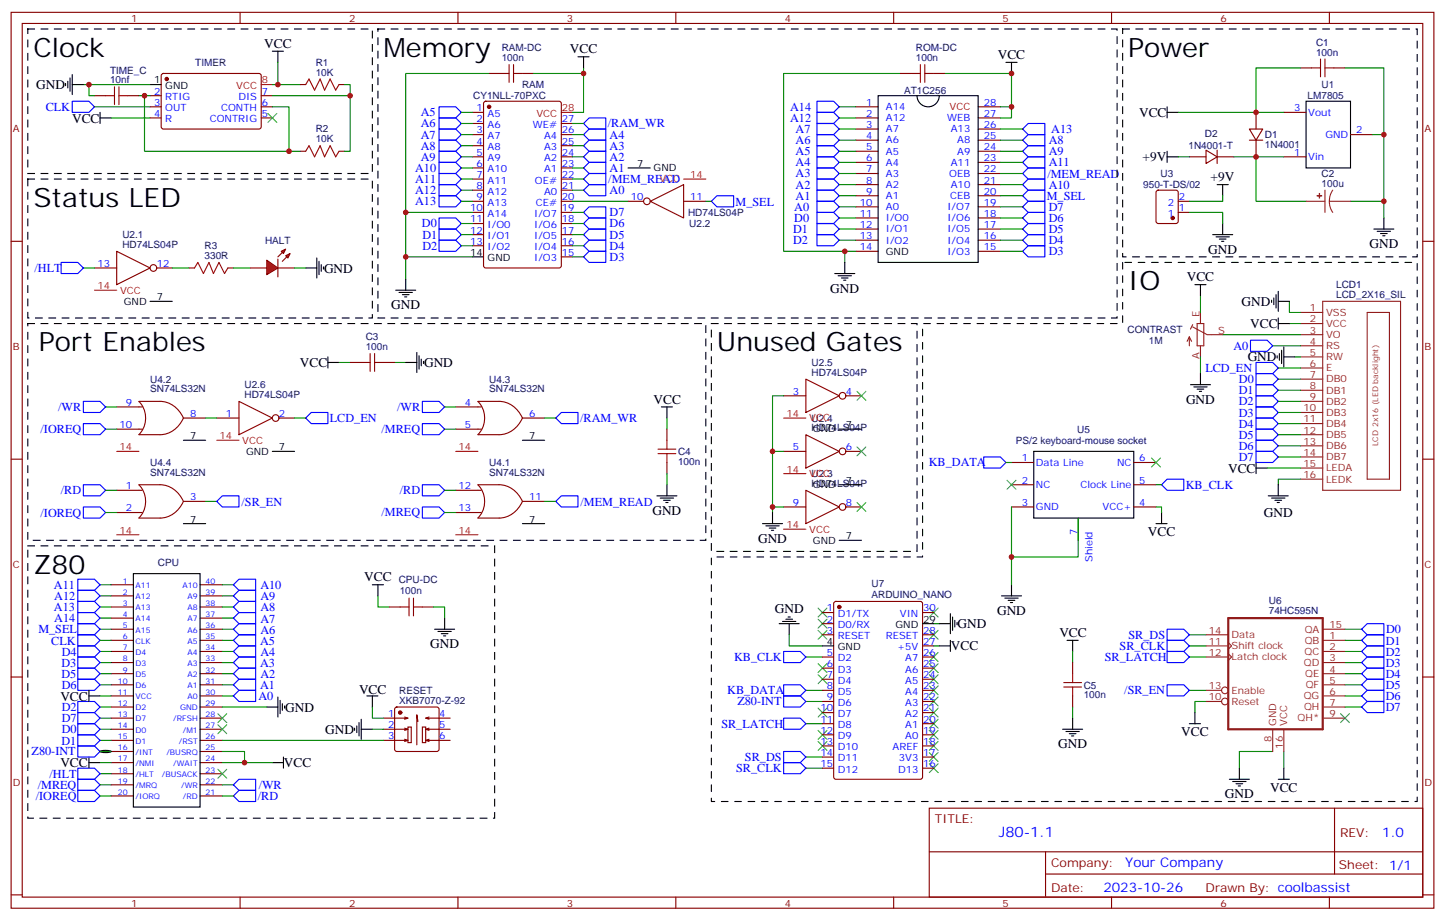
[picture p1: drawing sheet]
<svg xmlns="http://www.w3.org/2000/svg" width="459mm" height="292mm" viewBox="0 0 459 292" stroke-linecap="round" stroke-linejoin="round" font-family="sans-serif">
<defs><g id="words">
<g font-size="8.5">
<text x="10.6" y="18">Clock</text>
<text x="121.7" y="18">Memory</text>
<text x="358.1" y="18">Power</text>
<text x="10.6" y="65.7">Status LED</text>
<text x="358.1" y="92.1">IO</text>
<text x="12.3" y="111.5">Port Enables</text>
<text x="227.5" y="111.5">Unused Gates</text>
<text x="10.6" y="182.1">Z80</text>
</g>
<text font-size="4.6" fill="#00f" x="317" y="265.5">J80-1.1</text>
<g font-size="4.2">
<text x="83.8" y="15.2">VCC</text>
<text x="180.9" y="17">VCC</text>
<text x="316.7" y="18.7">VCC</text>
<text x="11.5" y="28.3">GND</text>
<text x="22.9" y="38.9">VCC</text>
<text x="361.5" y="37.1">VCC</text>
<text x="362.6" y="51.2">+9V</text>
<text x="384.2" y="57.5">+9V</text>
<text x="383.5" y="80.5">GND</text>
<text x="434.6" y="78.8">GND</text>
<text x="102.8" y="86.5">GND</text>
<text x="376.6" y="89.3">VCC</text>
<text x="263.5" y="92.9">GND</text>
<text x="124.2" y="98.2">GND</text>
<text x="394.1" y="97.1">GND</text>
<text x="396.8" y="104.2">VCC</text>
<text x="95.2" y="116.5">VCC</text>
<text x="134.6" y="116.5">GND</text>
<text x="396" y="114.7">GND</text>
<text x="207.5" y="128.1">VCC</text>
<text x="376.4" y="128.2">GND</text>
<text x="389.8" y="150">VCC</text>
<text x="207.1" y="163.3">GND</text>
<text x="401.1" y="164.1">GND</text>
<text x="240.6" y="172.3">GND</text>
<text x="364.3" y="170.1">VCC</text>
<text x="115.6" y="184.5">VCC</text>
<text x="245.9" y="194.7">GND</text>
<text x="316.4" y="195.2">GND</text>
<text x="303.9" y="199.4">GND</text>
<text x="336.2" y="202.2">VCC</text>
<text x="136.5" y="205.8">GND</text>
<text x="301.8" y="206.4">VCC</text>
<text x="113.9" y="220.2">VCC</text>
<text x="19.2" y="222.4">VCC</text>
<text x="90.5" y="225.9">GND</text>
<text x="103.2" y="232.9">GND</text>
<text x="374.9" y="233.6">VCC</text>
<text x="335.8" y="237.4">GND</text>
<text x="19.2" y="243.5">VCC</text>
<text x="90.1" y="243.5">VCC</text>
<text x="403.1" y="251.3">VCC</text>
<text x="388.8" y="253.4">GND</text>
</g>
<g font-size="4.2" fill="#00f">
<text x="438.7" y="265.8">1.0</text>
<text x="357.1" y="275.3">Your Company</text>
<text x="350.2" y="283.1">2023-10-26</text>
</g>
<g font-size="3.9" fill="#00f">
<text x="14.5" y="35.2">CLK</text>
<text x="250.8" y="35.2">A14</text>
<text x="133.5" y="36.9">A5</text>
<text x="133.5" y="40.4">A6</text>
<text x="192.9" y="40.5">/RAM_WR</text>
<text x="250.8" y="38.7">A12</text>
<text x="133.5" y="44">A7</text>
<text x="133.5" y="47.5">A8</text>
<text x="193.5" y="47.5">A3</text>
<text x="193.5" y="44">A4</text>
<text x="252.5" y="45.7">A6</text>
<text x="252.5" y="42.2">A7</text>
<text x="332.8" y="45.7">A8</text>
<text x="333.7" y="42.2">A13</text>
<text x="133.5" y="51">A9</text>
<text x="193.5" y="51">A2</text>
<text x="252.5" y="52.8">A4</text>
<text x="252.5" y="49.3">A5</text>
<text x="332.8" y="49.3">A9</text>
<text x="332.8" y="52.8">A11</text>
<text x="131.8" y="54.6">A10</text>
<text x="131.8" y="58.1">A11</text>
<text x="193.1" y="58.2">/MEM_READ</text>
<text x="193.5" y="54.6">A1</text>
<text x="252.5" y="59.8">A2</text>
<text x="252.5" y="56.3">A3</text>
<text x="332.4" y="56.4">/MEM_READ</text>
<text x="332.8" y="59.8">A10</text>
<text x="131.8" y="61.6">A12</text>
<text x="131.8" y="65.1">A13</text>
<text x="193.5" y="61.6">A0</text>
<text x="233.4" y="65.3">M_SEL</text>
<text x="252.5" y="63.4">A1</text>
<text x="332.2" y="63.5">M_SEL</text>
<text x="193.5" y="68.7">D7</text>
<text x="252.1" y="70.4">D0</text>
<text x="252.1" y="66.9">A0</text>
<text x="332.8" y="70.4">D6</text>
<text x="332.8" y="66.9">D7</text>
<text x="133.9" y="72.2">D0</text>
<text x="134.1" y="75.7">D1</text>
<text x="193.5" y="75.7">D5</text>
<text x="193.5" y="72.2">D6</text>
<text x="251.7" y="74">D1</text>
<text x="251.7" y="77.5">D2</text>
<text x="332.8" y="77.5">D4</text>
<text x="332.8" y="74">D5</text>
<text x="134.1" y="79.3">D2</text>
<text x="193.5" y="82.8">D3</text>
<text x="193.5" y="79.3">D4</text>
<text x="332.8" y="81">D3</text>
<text x="10.9" y="86.3">/HLT</text>
<text x="391.4" y="111">A0</text>
<text x="382.6" y="118.1">LCD_EN</text>
<text x="393.1" y="125.2">D1</text>
<text x="393.2" y="121.6">D0</text>
<text x="18.5" y="130.4">/WR</text>
<text x="126.1" y="130.4">/WR</text>
<text x="393.1" y="128.7">D2</text>
<text x="12.9" y="137.5">/IOREQ</text>
<text x="104.7" y="134">LCD_EN</text>
<text x="121.1" y="137.5">/MREQ</text>
<text x="184.1" y="133.9">/RAM_WR</text>
<text x="393.1" y="132.2">D3</text>
<text x="393.1" y="135.8">D4</text>
<text x="393.1" y="139.3">D5</text>
<text x="393.1" y="142.8">D6</text>
<text x="294.8" y="148">KB_DATA</text>
<text x="393.1" y="146.3">D7</text>
<text x="376.3" y="155.1">KB_CLK</text>
<text x="19.3" y="156.9">/RD</text>
<text x="76.6" y="160.5">/SR_EN</text>
<text x="126.9" y="156.9">/RD</text>
<text x="184.2" y="160.5">/MEM_READ</text>
<text x="12.9" y="163.9">/IOREQ</text>
<text x="121.1" y="163.9">/MREQ</text>
<text x="17.1" y="186.9">A11</text>
<text x="17.2" y="190.4">A12</text>
<text x="82.6" y="190.5">A9</text>
<text x="82.6" y="187">A10</text>
<text x="17.1" y="193.9">A13</text>
<text x="17.2" y="197.5">A14</text>
<text x="82.6" y="197.6">A7</text>
<text x="82.6" y="194.1">A8</text>
<text x="12.2" y="201.1">M_SEL</text>
<text x="82.6" y="201.1">A6</text>
<text x="358.1" y="202.7">SR_DS</text>
<text x="439.9" y="201">D0</text>
<text x="16.3" y="204.6">CLK</text>
<text x="19.6" y="208.1">D4</text>
<text x="82.5" y="204.7">A5</text>
<text x="82.6" y="208.2">A4</text>
<text x="233" y="209.8">KB_CLK</text>
<text x="350.7" y="209.8">SR_LATCH</text>
<text x="355.4" y="206.2">SR_CLK</text>
<text x="439.8" y="208.1">D2</text>
<text x="439.8" y="204.6">D1</text>
<text x="19.5" y="215.2">D5</text>
<text x="19.5" y="211.6">D3</text>
<text x="82.5" y="211.7">A3</text>
<text x="82.6" y="215.2">A2</text>
<text x="439.8" y="215.2">D4</text>
<text x="439.8" y="211.7">D3</text>
<text x="19.6" y="218.7">D6</text>
<text x="82.5" y="218.8">A1</text>
<text x="230.8" y="220.4">KB_DATA</text>
<text x="356.8" y="220.4">/SR_EN</text>
<text x="439.8" y="218.7">D5</text>
<text x="19.6" y="225.7">D2</text>
<text x="82" y="222.2">A0</text>
<text x="234" y="223.9">Z80-INT</text>
<text x="439.8" y="225.8">D7</text>
<text x="439.8" y="222.3">D6</text>
<text x="19.6" y="232.8">D0</text>
<text x="19.6" y="229.3">D7</text>
<text x="228.9" y="230.9">SR_LATCH</text>
<text x="10" y="239.8">Z80-INT</text>
<text x="19.5" y="236.3">D1</text>
<text x="233.6" y="245.1">SR_CLK</text>
<text x="236.4" y="241.5">SR_DS</text>
<text x="12" y="250.4">/MREQ</text>
<text x="15.7" y="246.9">/HLT</text>
<text x="82.1" y="250.5">/WR</text>
<text x="11.3" y="254">/IOREQ</text>
<text x="81.8" y="254">/RD</text>
</g>
<g font-size="3.9" fill="#800">
<text x="296.7" y="261.1">TITLE:</text>
<text x="425.3" y="265.8">REV:</text>
<text x="333.6" y="275.3">Company:</text>
<text x="425" y="275.9">Sheet: 1/1</text>
<text x="333.6" y="283">Date:</text>
<text x="382.6" y="283.1">Drawn By: coolbassist</text>
</g>
<g font-size="3.2" fill="#800">
<text x="41.6" y="6.9">1</text>
<text x="110.8" y="6.9">2</text>
<text x="179.9" y="6.9">3</text>
<text x="249.1" y="6.9">4</text>
<text x="318.2" y="6.9">5</text>
<text x="387.3" y="6.9">6</text>
<text x="4.1" y="42">A</text>
<text x="452.1" y="42">A</text>
<text x="4.1" y="111.2">B</text>
<text x="452.1" y="111.2">B</text>
<text x="4.1" y="180.3">C</text>
<text x="452.1" y="180.3">C</text>
<text x="4.1" y="249.4">D</text>
<text x="452.1" y="249.4">D</text>
<text x="41.6" y="287.7">1</text>
<text x="110.8" y="287.7">2</text>
<text x="179.9" y="287.7">3</text>
<text x="249.1" y="287.7">4</text>
<text x="318.2" y="287.7">5</text>
<text x="387.3" y="287.7">6</text>
</g>
<g font-size="3.2" fill="#000080">
<text x="159.2" y="16.2">RAM-DC</text>
<text x="290.7" y="16.2">ROM-DC</text>
<text x="417.7" y="17.7">100n</text>
<text x="417.7" y="14.5">C1</text>
<text x="34.9" y="23.4">TIME_C</text>
<text x="62" y="21">TIMER</text>
<text x="100.2" y="20.9">R1</text>
<text x="159.2" y="19.4">100n</text>
<text x="290.7" y="19.4">100n</text>
<text x="34.9" y="26.5">10nf</text>
<text x="100.2" y="24">10K</text>
<text x="165.7" y="28">RAM</text>
<text x="286.9" y="29.8">AT1C256</text>
<text x="419.5" y="27.9">U1</text>
<text x="150.2" y="31.5">CY1NLL-70PXC</text>
<text x="415" y="31.5">LM7805</text>
<text x="100.2" y="45.2">10K</text>
<text x="100.2" y="42">R2</text>
<text x="377.2" y="47.4">1N4001-T</text>
<text x="382.4" y="43.5">D2</text>
<text x="401.5" y="47.1">1N4001</text>
<text x="401.5" y="43.9">D1</text>
<text x="362.8" y="59.7">950-T-DS/02</text>
<text x="368.3" y="56.2">U3</text>
<text x="419.5" y="59.3">100u</text>
<text x="419.5" y="56.1">C2</text>
<text x="218.4" y="68.6">HD74LS04P</text>
<text x="38.9" y="75.6">U2.1</text>
<text x="84.1" y="77.4">HALT</text>
<text x="218.8" y="72.1">U2.2</text>
<text x="38.9" y="78.7">HD74LS04P</text>
<text x="64.9" y="82.2">330R</text>
<text x="64.9" y="79.1">R3</text>
<text x="424.1" y="94.5">LCD_2X16_SIL</text>
<text x="424.1" y="91.5">LCD1</text>
<text x="116.1" y="108">C3</text>
<text x="357.8" y="105.6">CONTRAST</text>
<text x="116.1" y="111.2">100n</text>
<text x="364.6" y="109.1">1M</text>
<text x="257.6" y="119.3">HD74LS04P</text>
<text x="257.6" y="116.2">U2.5</text>
<text x="47.7" y="124.5">SN74LS32N</text>
<text x="47.7" y="121.4">U4.2</text>
<text x="77.6" y="123.3">U2.6</text>
<text x="155.3" y="124.5">SN74LS32N</text>
<text x="155.3" y="121.4">U4.3</text>
<text x="77.6" y="126.3">HD74LS04P</text>
<text x="257.6" y="136.9">HD74LS04P</text>
<text x="257.6" y="133.8">U2.4</text>
<text x="341.9" y="137.3">U5</text>
<text x="322.4" y="140.9">PS/2 keyboard-mouse socket</text>
<text x="47.7" y="147.9">U4.4</text>
<text x="155.3" y="147.9">U4.1</text>
<text x="215.2" y="147.6">100n</text>
<text x="215.2" y="144.5">C4</text>
<text x="47.7" y="151">SN74LS32N</text>
<text x="155.3" y="151">SN74LS32N</text>
<text x="257.6" y="154.6">HD74LS04P</text>
<text x="257.6" y="151.5">U2.3</text>
<text x="50.1" y="179.7">CPU</text>
<text x="126.5" y="185">CPU-DC</text>
<text x="126.9" y="188.5">100n</text>
<text x="276.6" y="189.7">ARDUINO_NANO</text>
<text x="276.6" y="186.4">U7</text>
<text x="402.7" y="191.9">U6</text>
<text x="402.7" y="195">74HC595N</text>
<text x="126.7" y="220.1">RESET</text>
<text x="344" y="221.7">100n</text>
<text x="344" y="218.6">C5</text>
<text x="126.7" y="223.3">XKB7070-Z-92</text>
</g>
<g font-size="3.2">
<text x="49" y="26.5">1</text>
<text x="52.5" y="28.3">GND</text>
<text x="202.2" y="53">7</text>
<text x="207.4" y="54.4">GND</text>
<text x="149.2" y="81.2">14</text>
<text x="154.8" y="82.9">GND</text>
<text x="281.2" y="80.8">GND</text>
<text x="49.7" y="95.3">7</text>
<text x="39.3" y="96.7">GND</text>
<text x="258" y="137.3">GND</text>
<text x="268.5" y="135.9">7</text>
<text x="60.3" y="139.4">7</text>
<text x="88.5" y="142.9">7</text>
<text x="167.9" y="139.4">7</text>
<text x="78.1" y="144.3">GND</text>
<text x="258" y="154.9">GND</text>
<text x="268.5" y="153.5">7</text>
<text x="60.3" y="165.8">7</text>
<text x="167.9" y="165.8">7</text>
<text x="258" y="172.5">GND</text>
<text x="268.5" y="171.1">7</text>
<text x="293" y="197.6">29</text>
<text x="284.2" y="199.4">GND</text>
<text x="262.4" y="204.6">4</text>
<text x="265.9" y="206.4">GND</text>
</g>
<g font-size="3.2" fill="#f00">
<text x="75" y="28.3">VCC</text>
<text x="83.1" y="26.5">8</text>
<text x="178.3" y="35.3">28</text>
<text x="301.4" y="35">VCC</text>
<text x="170.2" y="37.1">VCC</text>
<text x="209.3" y="57.9">VCC</text>
<text x="219.1" y="56.5">14</text>
<text x="30.9" y="91.8">14</text>
<text x="38.1" y="93.2">VCC</text>
<text x="249.6" y="132.3">14</text>
<text x="256.8" y="133.7">VCC</text>
<text x="37.9" y="142.9">14</text>
<text x="69.7" y="139.4">14</text>
<text x="76.9" y="140.8">VCC</text>
<text x="145.5" y="142.9">14</text>
<text x="249.6" y="150">14</text>
<text x="256.8" y="151.4">VCC</text>
<text x="249.6" y="167.6">14</text>
<text x="37.9" y="169.4">14</text>
<text x="145.5" y="169.4">14</text>
<text x="256.8" y="169">VCC</text>
</g>
<g font-size="3.2" fill="#00f">
<text x="49" y="30">2</text>
<text x="49" y="33.5">3</text>
<text x="52.5" y="31.8">RTIG</text>
<text x="52.5" y="35.3">OUT</text>
<text x="70.2" y="35.3">CONTH</text>
<text x="75.6" y="31.8">DIS</text>
<text x="83.1" y="33.5">6</text>
<text x="83.1" y="30">7</text>
<text x="151.3" y="35.3">1</text>
<text x="274.9" y="33.5">1</text>
<text x="281.2" y="35">A14</text>
<text x="312.2" y="33.5">28</text>
<text x="410.7" y="35.3">3</text>
<text x="49" y="37.1">4</text>
<text x="52.5" y="38.8">R</text>
<text x="66.6" y="38.8">CONTRIG</text>
<text x="83.1" y="37.1">5</text>
<text x="151.3" y="38.8">2</text>
<text x="154.8" y="40.6">A6</text>
<text x="154.8" y="37.1">A5</text>
<text x="169.1" y="40.6">WE#</text>
<text x="178.3" y="38.8">27</text>
<text x="274.9" y="37.1">2</text>
<text x="274.9" y="40.6">3</text>
<text x="281.2" y="38.5">A12</text>
<text x="300.7" y="38.5">WEB</text>
<text x="312.2" y="40.6">26</text>
<text x="312.2" y="37.1">27</text>
<text x="415.2" y="36.7">Vout</text>
<text x="151.3" y="45.9">4</text>
<text x="151.3" y="42.4">3</text>
<text x="154.8" y="47.7">A8</text>
<text x="154.8" y="44.1">A7</text>
<text x="172.7" y="44.1">A4</text>
<text x="172.7" y="47.7">A3</text>
<text x="178.3" y="42.4">26</text>
<text x="178.3" y="45.9">25</text>
<text x="274.9" y="44.1">4</text>
<text x="274.9" y="47.7">5</text>
<text x="281.2" y="42">A7</text>
<text x="281.2" y="45.5">A6</text>
<text x="301.8" y="42">A13</text>
<text x="303.8" y="45.5">A8</text>
<text x="312.2" y="47.7">24</text>
<text x="312.2" y="44.1">25</text>
<text x="420.6" y="43.8">GND</text>
<text x="430.4" y="42.4">2</text>
<text x="151.3" y="53">6</text>
<text x="151.3" y="49.4">5</text>
<text x="154.8" y="51.2">A9</text>
<text x="172.7" y="51.2">A2</text>
<text x="178.3" y="49.4">24</text>
<text x="178.3" y="53">23</text>
<text x="274.9" y="51.2">6</text>
<text x="281.2" y="49.1">A5</text>
<text x="281.2" y="52.6">A4</text>
<text x="301.8" y="52.6">A11</text>
<text x="303.8" y="49.1">A9</text>
<text x="312.2" y="51.2">23</text>
<text x="410.7" y="49.4">1</text>
<text x="415.2" y="50.8">Vin</text>
<text x="151.3" y="56.5">7</text>
<text x="154.8" y="58.2">A11</text>
<text x="154.8" y="54.7">A10</text>
<text x="169.7" y="58.2">OE#</text>
<text x="172.7" y="54.7">A1</text>
<text x="178.3" y="56.5">22</text>
<text x="274.9" y="54.7">7</text>
<text x="274.9" y="58.2">8</text>
<text x="281.2" y="56.1">A3</text>
<text x="281.2" y="59.7">A2</text>
<text x="301.3" y="56.1">OEB</text>
<text x="301.8" y="59.7">A10</text>
<text x="312.2" y="58.2">21</text>
<text x="312.2" y="54.7">22</text>
<text x="151.3" y="63.5">9</text>
<text x="151.3" y="60">8</text>
<text x="154.8" y="65.3">A13</text>
<text x="154.8" y="61.8">A12</text>
<text x="170" y="65.3">CE#</text>
<text x="172.7" y="61.8">A0</text>
<text x="178.3" y="60">21</text>
<text x="178.3" y="63.5">20</text>
<text x="200.2" y="63.5">10</text>
<text x="219.1" y="63.5">11</text>
<text x="272.9" y="65.3">10</text>
<text x="274.9" y="61.8">9</text>
<text x="281.2" y="63.2">A1</text>
<text x="301.6" y="63.2">CEB</text>
<text x="312.2" y="65.3">19</text>
<text x="312.2" y="61.8">20</text>
<text x="370.6" y="65.3">2</text>
<text x="374.1" y="63.5">2</text>
<text x="149.2" y="70.6">11</text>
<text x="149.2" y="67.1">10</text>
<text x="154.8" y="68.8">A14</text>
<text x="169.6" y="68.8">I/O7</text>
<text x="178.3" y="67.1">19</text>
<text x="178.3" y="70.6">18</text>
<text x="272.9" y="68.8">11</text>
<text x="281.2" y="66.7">A0</text>
<text x="281.2" y="70.2">I/O0</text>
<text x="300.7" y="70.2">I/O6</text>
<text x="300.7" y="66.7">I/O7</text>
<text x="312.2" y="68.8">18</text>
<text x="370.6" y="68.8">1</text>
<text x="374.1" y="67.1">1</text>
<text x="149.2" y="77.6">13</text>
<text x="149.2" y="74.1">12</text>
<text x="154.8" y="75.9">I/O1</text>
<text x="154.8" y="72.4">I/O0</text>
<text x="169.6" y="72.4">I/O6</text>
<text x="169.6" y="75.9">I/O5</text>
<text x="178.3" y="74.1">17</text>
<text x="178.3" y="77.6">16</text>
<text x="272.9" y="72.4">12</text>
<text x="272.9" y="75.9">13</text>
<text x="281.2" y="73.8">I/O1</text>
<text x="281.2" y="77.3">I/O2</text>
<text x="300.7" y="77.3">I/O4</text>
<text x="300.7" y="73.8">I/O5</text>
<text x="312.2" y="75.9">16</text>
<text x="312.2" y="72.4">17</text>
<text x="154.8" y="79.4">I/O2</text>
<text x="169.6" y="79.4">I/O4</text>
<text x="169.6" y="82.9">I/O3</text>
<text x="178.3" y="81.2">15</text>
<text x="272.9" y="79.4">14</text>
<text x="300.7" y="80.8">I/O3</text>
<text x="312.2" y="79.4">15</text>
<text x="30.9" y="84.7">13</text>
<text x="49.7" y="84.7">12</text>
<text x="251.6" y="125.3">3</text>
<text x="268.5" y="125.3">4</text>
<text x="40" y="128.8">9</text>
<text x="147.6" y="128.8">4</text>
<text x="37.9" y="135.9">10</text>
<text x="60.3" y="132.3">8</text>
<text x="71.7" y="132.3">1</text>
<text x="88.5" y="132.3">2</text>
<text x="147.6" y="135.9">5</text>
<text x="167.9" y="132.3">6</text>
<text x="251.6" y="142.9">5</text>
<text x="268.5" y="142.9">6</text>
<text x="324.3" y="146.4">1</text>
<text x="328.8" y="147.8">Data Line</text>
<text x="354.5" y="147.8">NC</text>
<text x="361.6" y="146.4">6</text>
<text x="40" y="155.3">1</text>
<text x="145.5" y="155.3">12</text>
<text x="324.3" y="153.5">2</text>
<text x="328.8" y="154.9">NC</text>
<text x="342.9" y="154.9">Clock Line</text>
<text x="361.6" y="153.5">5</text>
<text x="60.3" y="158.8">3</text>
<text x="167.9" y="158.8">11</text>
<text x="251.6" y="160.5">9</text>
<text x="268.5" y="160.5">8</text>
<text x="324.3" y="160.5">3</text>
<text x="328.8" y="162">GND</text>
<text x="349.9" y="162">VCC+</text>
<text x="361.6" y="160.5">4</text>
<text x="40" y="162.3">2</text>
<text x="145.5" y="162.3">13</text>
<text x="341.8" y="169.7" transform="rotate(-90 341.8 169.7)">7</text>
<text x="346.8" y="178.4" transform="rotate(-90 346.8 178.4)">Shield</text>
<text x="262.4" y="194.1">1</text>
<text x="262.4" y="197.6">2</text>
<text x="265.9" y="195.8">D1/TX</text>
<text x="285.6" y="195.8">VIN</text>
<text x="293" y="194.1">30</text>
<text x="262.4" y="201.1">3</text>
<text x="265.9" y="199.4">D0/RX</text>
<text x="265.9" y="202.9">RESET</text>
<text x="281.2" y="202.9">RESET</text>
<text x="293" y="201.1">28</text>
<text x="262.4" y="208.2">5</text>
<text x="265.9" y="209.9">D2</text>
<text x="284.7" y="206.4">+5V</text>
<text x="287.3" y="209.9">A7</text>
<text x="293" y="208.2">26</text>
<text x="293" y="204.6">27</text>
<text x="262.4" y="211.7">6</text>
<text x="262.4" y="215.2">7</text>
<text x="265.9" y="213.5">D3</text>
<text x="287.3" y="213.5">A6</text>
<text x="293" y="215.2">24</text>
<text x="293" y="211.7">25</text>
<text x="262.4" y="218.8">8</text>
<text x="265.9" y="217">D4</text>
<text x="265.9" y="220.5">D5</text>
<text x="287.3" y="220.5">A4</text>
<text x="287.3" y="217">A5</text>
<text x="293" y="218.8">23</text>
<text x="123.2" y="227.6">1</text>
<text x="139.3" y="227.6">4</text>
<text x="260.4" y="225.8">10</text>
<text x="262.4" y="222.3">9</text>
<text x="265.9" y="224">D6</text>
<text x="265.9" y="227.6">D7</text>
<text x="287.3" y="227.6">A2</text>
<text x="287.3" y="224">A3</text>
<text x="293" y="225.8">21</text>
<text x="293" y="222.3">22</text>
<text x="123.2" y="231.1">2</text>
<text x="139.3" y="231.1">5</text>
<text x="260.4" y="229.3">11</text>
<text x="260.4" y="232.9">12</text>
<text x="265.9" y="231.1">D8</text>
<text x="287.3" y="231.1">A1</text>
<text x="293" y="232.9">19</text>
<text x="293" y="229.3">20</text>
<text x="123.2" y="234.6">3</text>
<text x="139.3" y="234.6">6</text>
<text x="260.4" y="236.4">13</text>
<text x="260.4" y="239.9">14</text>
<text x="265.9" y="234.6">D9</text>
<text x="265.9" y="238.2">D10</text>
<text x="283.3" y="238.2">AREF</text>
<text x="287.3" y="234.6">A0</text>
<text x="293" y="239.9">17</text>
<text x="293" y="236.4">18</text>
<text x="260.4" y="243.5">15</text>
<text x="265.9" y="241.7">D11</text>
<text x="265.9" y="245.2">D12</text>
<text x="285" y="245.2">D13</text>
<text x="285.3" y="241.7">3V3</text>
<text x="293" y="243.5">16</text>
</g>
<g font-size="3.2" fill="#8d2323">
<text x="380.6" y="100.6" transform="rotate(-90 380.6 100.6)">E</text>
<text x="415.7" y="98.8">1</text>
<text x="420.9" y="100.2">VSS</text>
<text x="386.6" y="105.9">S</text>
<text x="415.7" y="102.3">2</text>
<text x="415.7" y="105.9">3</text>
<text x="420.9" y="103.8">VCC</text>
<text x="420.9" y="107.3">VO</text>
<text x="415.7" y="109.4">4</text>
<text x="415.7" y="112.9">5</text>
<text x="420.9" y="110.8">RS</text>
<text x="380.6" y="114" transform="rotate(-90 380.6 114)">A</text>
<text x="415.7" y="116.5">6</text>
<text x="415.7" y="120">7</text>
<text x="420.9" y="114.3">RW</text>
<text x="420.9" y="117.9">E</text>
<text x="415.7" y="123.5">8</text>
<text x="420.9" y="121.4">DB0</text>
<text x="420.9" y="124.9">DB1</text>
<text x="413.7" y="130.6">10</text>
<text x="415.7" y="127">9</text>
<text x="420.9" y="128.4">DB2</text>
<text x="420.9" y="132">DB3</text>
<text x="413.7" y="134.1">11</text>
<text x="413.7" y="137.6">12</text>
<text x="420.9" y="135.5">DB4</text>
<text x="413.7" y="141.1">13</text>
<text x="420.9" y="139">DB5</text>
<text x="420.9" y="142.6">DB6</text>
<text x="413.7" y="144.7">14</text>
<text x="413.7" y="148.2">15</text>
<text x="420.9" y="146.1">DB7</text>
<text x="420.9" y="149.6">LEDA</text>
<text x="413.7" y="151.7">16</text>
<text x="420.9" y="153.1">LEDK</text>
<text x="383.7" y="201.1">14</text>
<text x="390.9" y="202.5">Data</text>
<text x="414.1" y="200.8">QA</text>
<text x="421.9" y="199.4">15</text>
<text x="421.9" y="202.9">1</text>
<text x="383.7" y="208.2">12</text>
<text x="383.7" y="204.6">11</text>
<text x="390.9" y="209.6">Latch clock</text>
<text x="390.9" y="206.1">Shift clock</text>
<text x="414" y="207.8">QC</text>
<text x="414.1" y="204.3">QB</text>
<text x="421.9" y="209.9">3</text>
<text x="421.9" y="206.4">2</text>
<text x="413.8" y="211.3">QD</text>
<text x="414.2" y="214.9">QE</text>
<text x="421.9" y="213.5">4</text>
<text x="383.7" y="218.8">13</text>
<text x="390.9" y="220.2">Enable</text>
<text x="413.8" y="221.9">QG</text>
<text x="414.4" y="218.4">QF</text>
<text x="421.9" y="220.5">6</text>
<text x="421.9" y="217">5</text>
<text x="383.7" y="222.3">10</text>
<text x="390.9" y="223.7">Reset</text>
<text x="413.9" y="225.5">QH</text>
<text x="421.9" y="227.6">9</text>
<text x="421.9" y="224">7</text>
<text x="405" y="230.4" transform="rotate(-90 405 230.4)">GND</text>
<text x="408.5" y="230.4" transform="rotate(-90 408.5 230.4)">VCC</text>
<text x="411.8" y="229">QH*</text>
<text x="403.6" y="235.6" transform="rotate(-90 403.6 235.6)">8</text>
<text x="407.1" y="237.6" transform="rotate(-90 407.1 237.6)">16</text>
</g>
<text font-size="2.5" fill="#8d2323" x="437.4" y="141.5" transform="rotate(-90 437.4 141.5)">LCD 2x16 (LED backlight)</text>
<g font-size="2.5" fill="#00f">
<text x="39" y="185.2">1</text>
<text x="65.3" y="185.2">40</text>
<text x="39" y="188.8">2</text>
<text x="43" y="186.7">A11</text>
<text x="43" y="190.2">A12</text>
<text x="58" y="186.7">A10</text>
<text x="59.5" y="190.2">A9</text>
<text x="65.3" y="188.8">39</text>
<text x="39" y="192.3">3</text>
<text x="39" y="195.8">4</text>
<text x="43" y="193.7">A13</text>
<text x="43" y="197.2">A14</text>
<text x="59.5" y="193.7">A8</text>
<text x="59.5" y="197.2">A7</text>
<text x="65.3" y="192.3">38</text>
<text x="65.3" y="195.8">37</text>
<text x="39" y="199.4">5</text>
<text x="39" y="202.9">6</text>
<text x="43" y="200.8">A15</text>
<text x="59.5" y="200.8">A6</text>
<text x="65.3" y="199.4">36</text>
<text x="65.3" y="202.9">35</text>
<text x="39" y="206.4">7</text>
<text x="39" y="209.9">8</text>
<text x="43" y="204.3">CLK</text>
<text x="43" y="207.8">D4</text>
<text x="59.5" y="204.3">A5</text>
<text x="59.5" y="207.8">A4</text>
<text x="65.3" y="206.4">34</text>
<text x="65.3" y="209.9">33</text>
<text x="39" y="213.5">9</text>
<text x="43" y="211.3">D3</text>
<text x="43" y="214.9">D5</text>
<text x="59.5" y="211.3">A3</text>
<text x="59.5" y="214.9">A2</text>
<text x="65.3" y="213.5">32</text>
<text x="37.4" y="217">10</text>
<text x="37.4" y="220.5">11</text>
<text x="43" y="218.4">D6</text>
<text x="43" y="221.9">VCC</text>
<text x="59.5" y="218.4">A1</text>
<text x="59.5" y="221.9">A0</text>
<text x="65.3" y="217">31</text>
<text x="65.3" y="220.5">30</text>
<text x="37.4" y="224">12</text>
<text x="37.4" y="227.6">13</text>
<text x="43" y="225.5">D2</text>
<text x="57.1" y="225.5">GND</text>
<text x="65.3" y="224">29</text>
<text x="65.3" y="227.6">28</text>
<text x="37.4" y="231.1">14</text>
<text x="43" y="229">D7</text>
<text x="43" y="232.5">D0</text>
<text x="55" y="229">/RFSH</text>
<text x="58" y="232.5">/M1</text>
<text x="65.3" y="231.1">27</text>
<text x="37.4" y="234.6">15</text>
<text x="37.4" y="238.2">16</text>
<text x="43" y="236">D1</text>
<text x="43" y="239.6">/INT</text>
<text x="52.8" y="239.6">/BUSRQ</text>
<text x="56.7" y="236">/RST</text>
<text x="65.3" y="234.6">26</text>
<text x="65.3" y="238.2">25</text>
<text x="37.4" y="241.7">17</text>
<text x="37.4" y="245.2">18</text>
<text x="43" y="243.1">/NMI</text>
<text x="55" y="243.1">/WAIT</text>
<text x="65.3" y="241.7">24</text>
<text x="65.3" y="245.2">23</text>
<text x="37.4" y="248.7">19</text>
<text x="43" y="246.6">/HLT</text>
<text x="43" y="250.2">/MRQ</text>
<text x="51.4" y="246.6">/BUSACK</text>
<text x="57.5" y="250.2">/WR</text>
<text x="65.3" y="248.7">22</text>
<text x="37.4" y="252.3">20</text>
<text x="43" y="253.7">/IORQ</text>
<text x="58.1" y="253.7">/RD</text>
<text x="65.3" y="252.3">21</text>
</g>
</g></defs>
<g fill="none" stroke="#870000" stroke-width=".35">
<path d="M3.5 3.9h451.6v284.4h-451.6zM7.1 7.4h444.5v277.3h-444.5zM76.2 3.9v3.5M145.3 3.9v3.5M214.5 3.9v3.5M283.6 3.9v3.5M352.8 3.9v3.5M421.9 3.9v3.5M47.6 33.9h3.6M47.6 37.4h3.6M47.6 30.4h3.6M51.4 23.5l.5-.2 30.6 .1 .4 .6-.1 16.5-.6 .5-30.6-.1-.4-.6v-16.3z"/>
<path d="M82.9 33.9h3.5M82.9 37.4h3.5M82.9 30.4h3.5M271.6 33.9h7.1M271.6 37.4h7.1M285.8 23.3h3.5M296.3 23.3h3.6M310.4 33.9h7.1M310.4 37.4h7.1M412.7 21.6h3.6M423.3 21.6h3.6M271.6 41h7.1"/>
<path d="M271.6 44.5h7.1M271.6 48h7.1M271.6 51.5h7.1M271.6 55.1h7.1M271.6 58.6h7.1M310.4 41h7.1M310.4 44.5h7.1M310.4 48h7.1M310.4 51.5h7.1M310.4 55.1h7.1M310.4 58.6h7.1M3.5 76.6h3.6"/>
<path d="M37 79.8l10.6 5.3-10.6 5.2zM199.3 63.9h5M206.4 63.9l10.6-5.3v10.6zM217 63.9h7M271.6 62.1h7.1M271.6 65.7h7.1M271.6 69.2h7.1M271.6 72.7h7.1M271.6 76.2h7.1M271.6 79.8h7.1M310.4 62.1h7.1M310.4 65.7h7.1"/>
<path d="M310.4 69.2h7.1M310.4 72.7h7.1M310.4 76.2h7.1M310.4 79.8h7.1M451.6 76.6h3.5M30 85.1h7M49.7 85.1h5M60 85.1h1.7M72.3 85.1h1.8M37 129.2h8.2M37 136.2h8.2M44.1 127.4a7.5 7.5 0 0 1 0 10.5"/>
<path d="M44.1 127.4h6.7a8.4 8.4 0 0 1 7.4 5.3M58.2 132.7h7.1M58.2 132.7a8.4 8.4 0 0 1-7.4 5.3h-6.7M144.6 129.2h8.2M144.6 136.2h8.2M165.8 132.7h7.1M165.8 132.7a8.4 8.4 0 0 0-7.4-5.3h-6.7a7.5 7.5 0 0 1 0 10.5M165.8 132.7a8.4 8.4 0 0 1-7.4 5.3h-6.7M211.7 136.2v3.5M248.7 125.6h7.1M255.8 138l10.5 5.3-10.5 5.3zM255.8 120.3l10.5 5.3-10.5 5.3z"/>
<path d="M268.5 125.6h4.9M3.5 145.7h3.6M37 155.6h8.2M44.1 153.9a7.5 7.5 0 0 1 0 10.5M44.1 153.8h6.7a8.4 8.4 0 0 1 7.4 5.3M58.2 159.1h7.1M58.2 159.1a8.4 8.4 0 0 1-7.4 5.3h-6.7M144.6 155.6h8.2M151.7 153.9l6.7-.1a8.4 8.4 0 0 1 7.4 5.3 8.4 8.4 0 0 1-7.4 5.3h-6.7a7.5 7.5 0 0 0 0-10.5zM165.8 159.1h7.1M211.7 146.8v3.5M248.7 143.3h7.1"/>
<path d="M255.8 155.6l10.5 5.3-10.5 5.3zM268.5 143.3h4.9M451.6 145.7h3.5M37 162.7h8.2M144.6 162.7h8.2M248.7 160.9h7.1M268.5 160.9h4.9M35.3 185.6h7M35.3 189.1h7M35.3 192.7h7M35.3 196.2h7M35.3 199.7h7"/>
<path d="M63.5 185.6h7.1M63.5 189.1h7.1M63.5 192.7h7.1M63.5 196.2h7.1M63.5 199.7h7.1M3.5 214.9h3.6M35.3 203.2h7M35.3 206.8h7M35.3 210.3h7M35.3 213.8h7M35.3 217.3h7M63.5 203.2h7.1"/>
<path d="M63.5 206.8h7.1M63.5 210.3h7.1M63.5 213.8h7.1M63.5 217.3h7.1M451.6 214.9h3.5M35.3 220.9h7M35.3 224.4h7M35.3 227.9h7M35.3 231.5h7M35.3 235h7M35.3 238.5h7M63.5 220.9h7.1"/>
<path d="M63.5 224.4h7.1M63.5 227.9h7.1M63.5 231.5h7.1M63.5 235h7.1M63.5 238.5h7.1M121.7 227.9h7.8l-1.1 .4M121.7 231.5h7.8l-1.1 .3M121.7 235h7.8l-1.1 .3M125.5 224.6l.4-.2h12.7l.5 .2 .2 .5v12.7l-.2 .5-.5 .2h-12.7l-.5-.2-.2-.5v-12.7zM128.4 227.6l1.1 .3M128.4 231.1l1.1 .4M128.4 234.6l1.1 .4"/>
<path d="M129.5 230.8h1v4.9h-1zM132.6 229l-.3-2.1v9.5M134.1 230.8h1v4.9h-1zM136.2 227.6l-1.1 .3M136.2 231.1l-1.1 .4M136.2 234.6l-1.1 .4M142.9 227.9h-7.8l1.1 .4M142.9 231.5h-7.8l1.1 .3M142.9 235h-7.8l1.1 .3M35.3 242h7M35.3 245.6h7M35.3 249.1h7"/>
<path d="M35.3 252.6h7M63.5 242h7.1M63.5 245.6h7.1M63.5 249.1h7.1M63.5 252.6h7.1M294.9 256.5h156.7v28.2h-156.7zM423.5 256.5l.1 20.9M295 270.4h156.4M331.8 277.4h119.6M331.8 270.4v14.1M3.5 284h3.6M76.2 284.7v3.6"/>
<path d="M145.3 284.7v3.6M214.5 284.7v3.6M283.6 284.7v3.6M352.8 284.7v3.6M421.9 284.7v3.6M451.6 284h3.5"/>
<circle cx="205.3" cy="63.9" r="1.06"/>
<circle cx="48.7" cy="85.1" r="1.06"/>
<circle cx="267.4" cy="125.6" r="1.06"/>
<circle cx="267.4" cy="143.3" r="1.06"/>
<circle cx="267.4" cy="160.9" r="1.06"/>
</g>
<g fill="none" stroke="#a10000" stroke-width=".35">
<path d="M419.1 18.7v5.7M420.5 18.7v5.7M289.3 23.3h2.8M292.1 20.5v5.6M293.5 20.5v5.6M293.5 23.3h2.8M416.3 21.6h2.8M420.5 21.6h2.8M61.7 85.1l1.1-1.8 1.8 3.5 1.7-3.5 1.4 3.5 1.8-3.5 1.8 3.5 1-1.7M211.7 139.7v2.9M208.8 142.6h5.7M208.8 144h5.7"/>
<path d="M211.7 144v2.8"/>
</g>
<g fill="none" stroke="#000" stroke-width=".35">
<path d="M86.4 16.3h3.6M88.2 16.3v3.5M20.8 26.5v.7M21.5 25.8v2.1M22.2 24.7v4.3M22.9 26.8h3.6M22.9 23.7v6.3M31.7 37.4h3.6M31.7 35.7v3.5M47.6 26.8h3.6M278.7 30.4h31.7v52.9h-31.7zM291 30.4a3.5 3.5 0 0 0 3.6 3.5 3.5 3.5 0 0 0 3.5-3.5"/>
<path d="M370.4 33.9v3.5M370.4 35.7h3.5M199.3 53.3h7.1M370.4 49.8h3.5M370.4 48v3.5M436 72.7h6.4M437.1 73.4h4.2M438.1 74.1h2.2M438.9 74.8h.7M439.2 69.2v3.5M47.6 95.6h7.1M379.2 90.3h3.6"/>
<path d="M381 90.3v3.6M403.6 95.3v.7M404.3 94.6v2.1M405 93.5v4.3M405.7 95.6h3.5M405.7 92.5v6.3M381 118.6v3.5M405.3 112.9v.7M405.7 100.9v3.6M405.7 102.7h3.5M406 112.2v2.1M406.8 111.2v4.2"/>
<path d="M407.5 113.3h3.5M407.5 110.1v6.4M58.2 139.7h7.1M165.8 139.7h7.1M209.9 129.2h3.5M211.7 129.2v3.5M266.3 136.2h7.1M377.8 122.1h6.4M378.9 122.8h4.2M379.9 123.5h2.2M380.6 124.2h.8M208.5 157.4h6.3"/>
<path d="M209.5 158.1h4.3M210.6 158.8h2.1M211.3 159.5h.7M211.7 153.8v3.6M266.3 153.8h7.1M58.2 166.2h7.1M165.8 166.2h7.1M266.3 171.5h7.1M42.3 182.1h21.2v74.1h-21.2zM28.2 219.1v3.5M28.2 220.9h3.5M84.7 224.4h3.5"/>
<path d="M88.2 221.2v6.4M88.9 222.3v4.2M89.6 223.3v2.2M90.3 224v.8M28.2 240.3v3.5M28.2 242h3.5"/>
</g>
<g fill="none" stroke="#008700" stroke-width=".35">
<path d="M26.5 26.8h21.1M35.3 37.4h12.3M285.8 23.3h-37.1v56.5h19.4M299.9 23.3h21.1M26.5 85.1h3.5M54.7 85.1h5.3M74.1 85.1h5.3M381 93.9v5.3M409.2 95.6v3.6h3.5M381 113.3v5.3M388.1 106.2h24.6M403.9 109.7h8.8"/>
<path d="M409.2 102.7h3.5M411 113.3h1.7M211.7 132.7v3.5M211.7 150.3v3.5M31.7 199.7h3.6M31.7 196.2h3.6M31.7 192.7h3.6M31.7 189.1h3.6M31.7 185.6h3.6M70.6 199.7h3.5M70.6 196.2h3.5M70.6 192.7h3.5"/>
<path d="M70.6 189.1h3.5M70.6 185.6h3.5M31.7 217.3h3.6M31.7 213.8h3.6M31.7 210.3h3.6M31.7 206.8h3.6M31.7 203.2h3.6M70.6 206.8h3.5M70.6 217.3h3.5M70.6 213.8h3.5M70.6 210.3h3.5M70.6 203.2h3.5"/>
<path d="M31.7 220.9h3.6M31.7 235h3.6M31.7 231.5h3.6M31.7 227.9h3.6M31.7 224.4h3.6M70.6 220.9h3.5M31.7 242h3.6M31.7 249.1h3.6M31.7 245.6h3.6M31.7 252.6h3.6M70.6 249.1h3.5M70.6 252.6h3.5"/>
</g>
<g fill="none" stroke="#00f" stroke-width=".35">
<path d="M22.9 32.1h5.3l1.8 1.8-1.8 1.8h-5.3zM19.4 83.3h5.3l1.8 1.8-1.8 1.7h-5.3zM396.9 108h5.3l1.7 1.7-1.7 1.8h-5.3zM24.7 197.9h5.3l1.7 1.8-1.7 1.8h-5.3zM24.7 183.8h5.3l1.7 1.8-1.7 1.8h-5.3zM24.7 187.4h5.3l1.7 1.7-1.7 1.8h-5.3zM24.7 190.9h5.3l1.7 1.8-1.7 1.7h-5.3zM24.7 194.4h5.3l1.7 1.8-1.7 1.7h-5.3zM74.1 199.7l1.7-1.8h5.3v3.6h-5.3zM74.1 196.2l1.7-1.8h5.3v3.5h-5.3zM74.1 192.7l1.7-1.8h5.3v3.5h-5.3zM74.1 189.1l1.7-1.7h5.3v3.5h-5.3z"/>
<path d="M74.1 185.6l1.7-1.8h5.3v3.6h-5.3zM24.7 215.6h5.3l1.7 1.7-1.7 1.8h-5.3zM24.7 212.1h5.3l1.7 1.7-1.7 1.8h-5.3zM24.7 208.5h5.3l1.7 1.8-1.7 1.8h-5.3zM24.7 205h5.3l1.7 1.8-1.7 1.7h-5.3zM24.7 201.5h5.3l1.7 1.7-1.7 1.8h-5.3zM74.1 217.3l1.7-1.7h5.3v3.5h-5.3zM74.1 213.8l1.7-1.7h5.3v3.5h-5.3zM74.1 210.3l1.7-1.8h5.3v3.6h-5.3zM74.1 206.8l1.7-1.8h5.3v3.5h-5.3zM74.1 203.2l1.7-1.7h5.3v3.5h-5.3zM24.7 229.7h5.3l1.7 1.8-1.7 1.7h-5.3z"/>
<path d="M24.7 233.2h5.3l1.7 1.8-1.7 1.7h-5.3zM24.7 226.2h5.3l1.7 1.7-1.7 1.8h-5.3zM24.7 222.6h5.3l1.7 1.8-1.7 1.8h-5.3zM74.1 220.9l1.7-1.8h5.3v3.5h-5.3zM24.7 243.8h5.3l1.7 1.8-1.7 1.7h-5.3zM24.7 247.3h5.3l1.7 1.8-1.7 1.8h-5.3zM24.7 250.9h5.3l1.7 1.7-1.7 1.8h-5.3zM74.1 249.1l1.7-1.8h5.3v3.6h-5.3zM74.1 252.6l1.7-1.7h5.3v3.5h-5.3z"/>
</g>
<g fill="#870000" stroke="#870000" stroke-width=".35">
<circle cx="127" cy="226.2" r=".53"/>
<circle cx="52.9" cy="25.1" r=".53"/>
</g>
<path d="M82.9 26.8h3.5M217 56.8h7M30 92.1h7M248.7 132.7h7.1M37 143.3h7.1M144.6 143.3h7.1M248.7 150.3h7.1M37 169.7h7.1M144.6 169.7h7.1M248.7 168h7.1" fill="none" stroke="#f00" stroke-width=".35"/>
<g fill="none" stroke="#8c2424" stroke-width=".35">
<path d="M381 99.2v3.5M412.7 99.2h7.1M419.8 95.6h24.7v60h-24.7zM433.9 99.2h7.1v52.9h-7.1zM377.5 106.9v2.8M377.5 106.9l-.7 1.4M377.5 106.9l.7 1.4M378.5 103.8l4.6 2.4h5M378.5 103l-.7 1.5M379.9 102.7h2.2v7h-2.2zM381 109.7v3.6M412.7 102.7h7.1"/>
<path d="M412.7 106.2h7.1M412.7 109.7h7.1M412.7 113.3h7.1M412.7 116.8h7.1M412.7 120.3h7.1M412.7 123.9h7.1M412.7 127.4h7.1M412.7 130.9h7.1M412.7 134.4h7.1M412.7 138h7.1M412.7 152.1h7.1M412.7 141.5h7.1"/>
<path d="M412.7 145h7.1M412.7 148.6h7.1"/>
</g>
<g fill="#f00" stroke="#870000" stroke-width=".35">
<path d="M84.7 82.6l3.5 2.5-3.5 2.1z"/>
<path d="M88.2 82.2v5.7z"/>
</g>
<g fill="#870000" stroke="#870000" stroke-width=".35">
<path d="M88.2 81.5l1.4-1.4z"/>
<path d="M89.6 82.9l1.4-1.4z"/>
</g>
<g fill="#f00" stroke="#870000" stroke-width=".35">
<path d="M89.3 79.8l1.4-.7-.7 1.4z"/>
<path d="M90.7 81.2l1.4-.7-.7 1.4z"/>
</g>
<g fill="none" stroke="#870000" stroke-width=".35">
<path d="M30 30.4h3.5M40.6 30.4h3.5M95.2 26.8h1.8M107.6 26.8h1.8M149.9 39.2h3.6M149.9 35.7h3.6M153.7 32.3l.5-.2h23.2l.7 .5 .1 51.7-.5 .7-23.5 .1-.7-.5v-51.8zM155.2 23.3h3.5M165.8 23.3h3.5M178.2 39.2h3.5M398.6 35.7v5.3M407.5 35.7h7"/>
<path d="M95.2 48h1.8M107.6 48h1.8M149.9 42.7h3.6M149.9 46.2h3.6M149.9 49.8h3.6M149.9 53.3h3.6M149.9 56.8h3.6M178.2 42.7h3.5M178.2 46.2h3.5M178.2 49.8h3.5M178.2 53.3h3.5M178.2 56.8h3.5"/>
<path d="M377.5 49.8h5.3M382.8 47.7l3.5 2.1-3.5 2.1zM386.3 49.8h5.3M386.3 47.7v4.2M396.5 41h4.3l-2.2 3.5zM396.5 44.5h4.3M398.6 44.5v5.3M407.5 49.8h7M428.6 42.7h7.1M149.9 60.4h3.6M149.9 63.9h3.6M149.9 67.4h3.6"/>
<path d="M149.9 70.9h3.6M149.9 74.5h3.6M149.9 78h3.6M178.2 60.4h3.5M178.2 63.9h3.5M178.2 67.4h3.5M178.2 70.9h3.5M178.2 74.5h3.5M178.2 78h3.5M367.1 60.6l.5-.2h5.6l.7 .4v9.4l-.4 .7h-5.9l-.7-.4v-9.4zM373.9 63.9h3.6M373.9 67.4h3.6"/>
<path d="M79.4 85.1h5.3M88.2 85.1h5.3M178.2 81.5h3.5M111.1 115h3.6M121.7 115h3.5M68.8 132.7h7M75.8 127.4l10.6 5.3-10.6 5.3zM88.5 132.7h5M321 146.8h7.1M321 153.8h7.1M359.8 146.8h7.1M359.8 153.8h7.1"/>
<path d="M321 160.9h7.1M342.2 164.4v7.1M359.8 160.9h7.1M123.5 192.7h3.5M134.1 192.7h3.5M261.1 194.4h3.5M261.1 197.9h3.5M264.8 191.1l.5-.2h26.8l.7 .4v55.3l-.5 .7h-27l-.7-.4v-55.3zM292.8 194.4h3.5M261.1 201.5h3.5M261.1 208.5h3.5M261.1 212.1h3.5"/>
<path d="M261.1 215.6h3.5M261.1 219.1h3.5M292.8 201.5h3.5M292.8 208.5h3.5M292.8 212.1h3.5M292.8 215.6h3.5M292.8 219.1h3.5M292.8 205h3.5M340.4 210.3v3.5M261.1 222.6h3.5M261.1 226.2h3.5M261.1 229.7h3.5"/>
<path d="M261.1 233.2h3.5M261.1 236.7h3.5M292.8 222.6h3.5M292.8 226.2h3.5M292.8 229.7h3.5M292.8 233.2h3.5M292.8 236.7h3.5M340.4 220.9v3.5M261.1 240.3h3.5M261.1 243.8h3.5M292.8 240.3h3.5M292.8 243.8h3.5"/>
<circle cx="87.5" cy="132.7" r="1.06"/>
</g>
<g fill="none" stroke="#008700" stroke-width=".35">
<path d="M88.2 19.8v7h-1.8M28.2 26.8v3.6h1.8M30 33.9h17.6M44.1 30.4h3.5M45.9 30.4v17.6h49.3M86.4 33.9h5.3v14.1M88.2 26.8h7M109.4 26.8h1.7v3.6h-24.7M111.1 30.4v17.6h-1.7M146.4 39.2h3.5M146.4 35.7h3.5M155.2 23.3h-26.4v44.1"/>
<path d="M169.3 23.3h15.9M181.7 39.2h3.5M185.2 21.6v14.1h-3.5M266.3 33.9h5.3M266.3 37.4h5.3M321 23.3v10.6h-3.5M321 33.9v3.5h-3.5M373.9 35.7h24.7M412.7 21.6h-14.1v14.1h8.9M426.9 21.6h12.3v21.1h-3.5M146.4 56.8h3.5M146.4 53.3h3.5"/>
<path d="M146.4 49.8h3.5M146.4 46.2h3.5M146.4 42.7h3.5M181.7 56.8h3.5M181.7 53.3h3.5M181.7 49.8h3.5M181.7 46.2h3.5M181.7 42.7h3.5M266.3 55.1h5.3M266.3 41h5.3M266.3 44.5h5.3M266.3 48h5.3"/>
<path d="M266.3 51.5h5.3M266.3 58.6h5.3M317.5 55.1h7.1M317.5 41h7.1M317.5 44.5h7.1M317.5 48h7.1M317.5 51.5h7.1M317.5 58.6h7.1M373.9 49.8h3.6M391.6 49.8h15.9M398.6 49.8v14.1h15.9M439.2 42.7v21.2h-10.6"/>
<path d="M146.4 63.9h3.5M146.4 70.9h3.5M146.4 74.5h3.5M146.4 78h3.5M146.4 60.4h3.5M149.9 67.4h-21.1v21.2M181.7 63.9h17.6M181.7 70.9h3.5M181.7 74.5h3.5M181.7 78h3.5M181.7 67.4h3.5M181.7 60.4h3.5"/>
<path d="M224 63.9h1.8M266.3 69.2h5.3M266.3 72.7h5.3M266.3 76.2h5.3M266.3 65.7h5.3M266.3 62.1h5.3M271.6 79.8h-3.5v3.5M317.5 72.7h7.1M317.5 69.2h7.1M317.5 76.2h7.1M317.5 79.8h7.1M317.5 65.7h7.1"/>
<path d="M317.5 62.1h7.1M377.5 67.4h10.6v3.5M388.1 62.1v1.8h-10.6M439.2 63.9v5.3M93.5 85.1h3.5M128.8 81.5h21.1M181.7 81.5h3.5M107.6 115h3.5M125.2 115h3.6M405.7 116.8h7M33.5 129.2h3.5M33.5 136.2h3.5"/>
<path d="M65.3 132.7h3.5M93.5 132.7h3.5M141.1 129.2h3.5M141.1 136.2h3.5M172.9 132.7h3.5M248.7 125.6h-3.5v37.1M405.7 120.3h7M405.7 123.9h7M405.7 127.4h7M405.7 130.9h7M405.7 134.4h7M405.7 138h7"/>
<path d="M33.5 155.6h3.5M65.3 159.1h3.5M141.1 155.6h3.5M172.9 159.1h3.5M245.2 143.3h3.5M319.3 146.8h1.7M366.9 153.8h1.8M402.2 148.6h10.5M405.7 141.5h7M405.7 145h7M412.7 152.1h-7v1.7M33.5 162.7h3.5"/>
<path d="M141.1 162.7h3.5M245.2 160.9h3.5M321 160.9v24.7M342.2 164.4v12.4h-21.2M366.9 160.9h1.8v1.8M119.9 189.1v3.6h3.6M137.6 192.7h3.5v3.5M296.3 197.9h1.8M426.9 199.7h5.3M250.5 201.5v3.5h10.6M255.8 219.1h5.3M255.8 208.5h5.3"/>
<path d="M296.3 205h1.8M340.4 206.8v3.5M377.5 219.1h5.3M377.5 208.5h5.3M377.5 205h5.3M377.5 201.5h5.3M426.9 217.3h5.3M426.9 213.8h5.3M426.9 210.3h5.3M426.9 206.8h5.3M426.9 203.2h5.3M31.7 238.5h3.6"/>
<path d="M70.6 238.5h7v3.5h-7M70.6 224.4h14.1M70.6 235h51.1M118.2 224.4v3.5h3.5M118.2 231.5h3.5M255.8 229.7h5.3M255.8 222.6h5.3M340.4 224.4v3.5M382.8 222.6h-3.6v3.6M403.9 238.5h-10.6v5.3M407.5 238.5v5.3M426.9 224.4h5.3"/>
<path d="M426.9 220.9h5.3M77.6 242h8.8M255.8 240.3h5.3M255.8 243.8h5.3"/>
</g>
<g fill="none" stroke="#000" stroke-width=".35">
<path d="M183.4 18h3.6M185.2 18v3.6M319.3 19.8h3.5M321 19.8v3.5M414.5 32.1h14.1v21.2h-14.1zM386.3 58.6h3.5M388.1 58.6v3.5M384.9 74.5h6.3M385.9 75.2h4.3M387 75.9h2.1M387.7 76.6h.7M388.1 70.9v3.6"/>
<path d="M97 85.1h3.5M100.5 81.9v6.3M101.2 82.9v4.3M102 84v2.1M102.7 84.7v.7M125.6 92.1h6.3M126.6 92.8h4.3M127.7 93.5h2.1M128.4 94.2h.7M128.8 88.6v3.5M149.9 81.5h3.6M264.9 86.8h6.4"/>
<path d="M266 87.5h4.2M267.1 88.2h2.1M267.8 88.9h.7M268.1 83.3v3.5M104.1 115h3.5M104.1 113.3v3.5M128.8 115h3.5M132.3 111.9v6.3M133 112.9v4.3M133.7 114v2.1M134.4 114.7v.7M86.4 143.3h7.1"/>
<path d="M328.1 143.3h31.7v21.1h-31.7zM398.6 148.6h3.6M398.6 146.8v3.5M402.5 157.4h6.4M403.6 158.1h4.2M404.6 158.8h2.2M405.3 159.5h.7M405.7 153.8v3.6M242 166.2h6.4M243.1 166.9h4.2M244.1 167.6h2.1M244.8 168.3h.7"/>
<path d="M245.2 162.7v3.5M366.9 166.2h3.5M368.7 162.7v3.5M118.2 185.6h3.5M119.9 185.6v3.5M137.9 199.7h6.4M141.1 196.2v3.5M247.3 197.9h6.3M248.4 197.2h4.2M249.4 196.5h2.1M250.1 195.8h.7M250.5 197.9v3.6"/>
<path d="M292.8 197.9h3.5M298.1 197.9h3.5M301.6 194.8v6.3M302.3 195.8v4.3M303 196.9v2.1M303.7 197.6v.7M317.9 189.1h6.3M318.9 189.8h4.2M320 190.5h2.1M320.7 191.2h.7M321 185.6v3.5M139 200.4h4.2"/>
<path d="M140.1 201.1h2.1M140.8 201.8h.7M261.1 205h3.5M298.1 205h3.5M301.6 203.2v3.6M338.7 203.2h3.5M340.4 203.2v3.6M31.8 238.4a5.1 5.1 0 0 1 3.5 .1 4.6 4.6 0 0 1-3.6 0zM112.5 231.1v.7M113.2 230.4v2.1M113.9 229.3v4.3M114.7 231.5h3.5"/>
<path d="M114.7 228.3v6.3M116.4 220.9h3.5M118.2 220.9v3.5M337.3 231.5h6.3M338.3 232.2h4.2M339.4 232.9h2.1M340.1 233.6h.7M340.4 227.9v3.6M377.5 229.7h3.5M379.2 226.2v3.5M86.4 242h3.6M90 240.3v3.5"/>
<path d="M390.2 247.3h6.3M391.2 248h4.3M392.3 248.7h2.1M393 249.4h.7M393.3 243.8v3.5M405.7 247.3h3.5M407.5 243.8v3.5"/>
</g>
<g fill="none" stroke="#00f" stroke-width=".35">
<path d="M139.3 33.9h5.3l1.8 1.8-1.8 1.7h-5.3zM139.3 37.4h5.3l1.8 1.8-1.8 1.8h-5.3zM185.2 39.2l1.8-1.8h5.3v3.6h-5.3zM259.3 39.2h5.3l1.7 1.8-1.7 1.7h-5.3zM259.3 35.7h5.3l1.7 1.7-1.7 1.8h-5.3zM259.3 32.1h5.3l1.7 1.8-1.7 1.8h-5.3zM139.3 41h5.3l1.8 1.7-1.8 1.8h-5.3zM139.3 44.5h5.3l1.8 1.7-1.8 1.8h-5.3zM139.3 48h5.3l1.8 1.8-1.8 1.7h-5.3zM139.3 51.5h5.3l1.8 1.8-1.8 1.8h-5.3zM139.3 55.1h5.3l1.8 1.7-1.8 1.8h-5.3zM139.3 58.6h5.3l1.8 1.8-1.8 1.7h-5.3z"/>
<path d="M185.2 56.8l1.8-1.7h5.3v3.5h-5.3zM185.2 53.3l1.8-1.8h5.3v3.6h-5.3zM185.2 49.8l1.8-1.8h5.3v3.5h-5.3zM185.2 46.2l1.8-1.7h5.3v3.5h-5.3zM185.2 42.7l1.8-1.7h5.3v3.5h-5.3zM259.3 56.8h5.3l1.7 1.8-1.7 1.8h-5.3zM259.3 53.3h5.3l1.7 1.8-1.7 1.7h-5.3zM259.3 49.8h5.3l1.7 1.7-1.7 1.8h-5.3zM259.3 46.2h5.3l1.7 1.8-1.7 1.8h-5.3zM259.3 42.7h5.3l1.7 1.8-1.7 1.7h-5.3zM324.6 58.6l1.7-1.8h5.3v3.6h-5.3zM324.6 51.5l1.7-1.7h5.3v3.5h-5.3z"/>
<path d="M324.6 41l1.7-1.8h5.3v3.5h-5.3zM326.3 53.3h5.3v3.5h-5.3l-1.7-1.7zM326.3 42.7h5.3v3.5h-5.3l-1.7-1.7zM326.3 46.2h5.3v3.6h-5.3l-1.7-1.8zM139.3 69.2h5.3l1.8 1.7-1.8 1.8h-5.3zM139.3 72.7h5.3l1.8 1.8-1.8 1.7h-5.3zM139.3 76.2h5.3l1.8 1.8-1.8 1.8h-5.3zM139.3 62.1h5.3l1.8 1.8-1.8 1.8h-5.3zM185.2 78l1.8-1.8h5.3v3.6h-5.3zM185.2 74.5l1.8-1.8h5.3v3.5h-5.3zM185.2 70.9l1.8-1.7h5.3v3.5h-5.3zM185.2 67.4l1.8-1.7h5.3v3.5h-5.3z"/>
<path d="M185.2 60.4l1.8-1.8h5.3v3.5h-5.3zM225.8 63.9l1.7-1.8h5.3v3.6h-5.3zM259.3 67.4h5.3l1.7 1.8-1.7 1.7h-5.3zM259.3 70.9h5.3l1.7 1.8-1.7 1.8h-5.3zM259.3 74.5h5.3l1.7 1.7-1.7 1.8h-5.3zM259.3 63.9h5.3l1.7 1.8-1.7 1.7h-5.3zM259.3 60.4h5.3l1.7 1.7-1.7 1.8h-5.3zM324.6 72.7l1.7-1.8h5.3v3.6h-5.3zM324.6 65.7l1.7-1.8h5.3v3.5h-5.3zM326.3 78h5.3v3.5h-5.3l-1.7-1.7zM326.3 74.5h5.3v3.5h-5.3l-1.7-1.8zM326.3 67.4h5.3v3.5h-5.3l-1.7-1.7z"/>
<path d="M326.3 60.4h5.3v3.5h-5.3l-1.7-1.8zM185.2 81.5l1.8-1.7h5.3v3.5h-5.3zM398.6 115h5.3l1.8 1.8-1.8 1.8h-5.3zM398.6 118.6h5.3l1.8 1.7-1.8 1.8h-5.3zM26.5 127.4h5.2l1.8 1.8-1.8 1.7h-5.2zM26.5 134.4h5.2l1.8 1.8-1.8 1.8h-5.2zM97 132.7l1.8-1.8h5.3v3.5h-5.3zM134.1 127.4h5.2l1.8 1.8-1.8 1.7h-5.2zM134.1 134.4h5.2l1.8 1.8-1.8 1.8h-5.2zM176.4 132.7l1.8-1.8h5.2v3.5h-5.2zM398.6 122.1h5.3l1.8 1.8-1.8 1.7h-5.3zM398.6 125.6h5.3l1.8 1.8-1.8 1.8h-5.3z"/>
<path d="M398.6 129.2h5.3l1.8 1.7-1.8 1.8h-5.3zM398.6 132.7h5.3l1.8 1.7-1.8 1.8h-5.3zM398.6 136.2h5.3l1.8 1.8-1.8 1.7h-5.3zM398.6 139.7h5.3l1.8 1.8-1.8 1.8h-5.3zM26.5 153.8h5.2l1.8 1.8-1.8 1.8h-5.2zM68.8 159.1l1.8-1.7h5.2v3.5h-5.2zM134.1 153.8h5.2l1.8 1.8-1.8 1.8h-5.2zM176.4 159.1l1.8-1.7h5.2v3.5h-5.2zM312.2 145h5.3l1.8 1.8-1.8 1.8h-5.3zM368.7 153.8l1.7-1.7h5.3v3.5h-5.3zM398.6 143.3h5.3l1.8 1.7-1.8 1.8h-5.3zM26.5 160.9h5.2l1.8 1.8-1.8 1.7h-5.2z"/>
<path d="M134.1 160.9h5.2l1.8 1.8-1.8 1.7h-5.2zM370.4 199.7h5.3l1.8 1.8-1.8 1.7h-5.3zM432.2 199.7l1.7-1.8h5.3v3.6h-5.3zM248.7 217.3h5.3l1.8 1.8-1.8 1.8h-5.3zM248.7 206.8h5.3l1.8 1.7-1.8 1.8h-5.3zM370.4 217.3h5.3l1.8 1.8-1.8 1.8h-5.3zM370.4 206.8h5.3l1.8 1.7-1.8 1.8h-5.3zM370.4 203.2h5.3l1.8 1.8-1.8 1.8h-5.3zM432.2 217.3l1.7-1.7h5.3v3.5h-5.3zM432.2 213.8l1.7-1.7h5.3v3.5h-5.3zM432.2 210.3l1.7-1.8h5.3v3.6h-5.3zM432.2 206.8l1.7-1.8h5.3v3.5h-5.3z"/>
<path d="M432.2 203.2l1.7-1.7h5.3v3.5h-5.3zM24.7 236.7h5.3l1.7 1.8-1.7 1.8h-5.3zM248.7 227.9h5.3l1.8 1.8-1.8 1.8h-5.3zM248.7 238.5h5.3l1.8 1.8-1.8 1.7h-5.3zM248.7 220.9h5.3l1.8 1.7-1.8 1.8h-5.3zM432.2 224.4l1.7-1.8h5.3v3.6h-5.3zM432.2 220.9l1.7-1.8h5.3v3.5h-5.3zM248.7 242h5.3l1.8 1.8-1.8 1.8h-5.3z"/>
</g>
<path d="M178.2 35.7h3.5M68.8 139.7h7" fill="none" stroke="#f00" stroke-width=".35"/>
<g fill="#870000" stroke="#870000" stroke-width=".35">
<circle cx="155.2" cy="33.9" r=".53"/>
<circle cx="266.3" cy="192.7" r=".53"/>
<circle cx="372.2" cy="69.2" r=".53"/>
</g>
<g fill="none" stroke="#3c3" stroke-width=".35">
<path d="M85 36l2.8 2.8M87.8 36l-2.8 2.8M272 124.2l2.8 2.8M274.8 124.2l-2.8 2.8M272 141.9l2.8 2.8M272 159.5l2.8 2.8M274.8 141.9l-2.8 2.8M274.8 159.5l-2.8 2.8M319.6 152.4l2.8 2.9M322.4 152.4l-2.8 2.9M365.5 145.4l2.8 2.8M368.3 145.4l-2.8 2.8"/>
<path d="M259.6 196.5l2.9 2.9M259.6 193l2.9 2.8M262.5 196.5l-2.9 2.9M262.5 193l-2.9 2.8M294.9 193l2.8 2.8M297.7 193l-2.8 2.8M259.6 214.2l2.9 2.8M259.6 210.6l2.9 2.9M259.6 200.1l2.9 2.8M262.5 214.2l-2.9 2.8M262.5 210.6l-2.9 2.9M262.5 200.1l-2.9 2.8"/>
<path d="M294.9 200.1l2.8 2.8M294.9 207.1l2.8 2.8M294.9 210.6l2.8 2.9M294.9 214.2l2.8 2.8M294.9 217.7l2.8 2.8M297.7 200.1l-2.8 2.8M297.7 207.1l-2.8 2.8M297.7 210.6l-2.8 2.9M297.7 214.2l-2.8 2.8M297.7 217.7l-2.8 2.8M69.1 226.5l2.9 2.8M69.1 230l2.9 2.9"/>
<path d="M72 226.5l-2.9 2.8M72 230l-2.9 2.9M259.6 235.3l2.9 2.9M259.6 231.8l2.9 2.8M259.6 224.8l2.9 2.8M262.5 235.3l-2.9 2.9M262.5 231.8l-2.9 2.8M262.5 224.8l-2.9 2.8M294.9 221.2l2.8 2.8M294.9 224.8l2.8 2.8M294.9 228.3l2.8 2.8M294.9 231.8l2.8 2.8"/>
<path d="M294.9 235.3l2.8 2.9M294.9 238.9l2.8 2.8M297.7 221.2l-2.8 2.8M297.7 224.8l-2.8 2.8M297.7 228.3l-2.8 2.8M297.7 231.8l-2.8 2.8M297.7 235.3l-2.8 2.9M297.7 238.9l-2.8 2.8M425.4 226.5l2.9 2.8M428.3 226.5l-2.9 2.8M69.1 244.2l2.9 2.8M72 244.2l-2.9 2.8"/>
<path d="M294.9 242.4l2.8 2.8M297.7 242.4l-2.8 2.8"/>
</g>
<g fill="none" stroke="#a10000" stroke-width=".35">
<path d="M33.5 30.4h2.8M36.3 27.6v5.6M37.7 27.6v5.6M37.7 30.4h2.9M97 26.8l1.1-1.7 1.7 3.5 1.8-3.5 1.4 3.5 1.8-3.5 1.7 3.5 1.1-1.8M158.7 23.3h2.9M161.6 20.5v5.6M163 20.5v5.6M163 23.3h2.8M97 48l1.1-1.8 1.7 3.6 1.8-3.6 1.4 3.6 1.8-3.6 1.7 3.6 1.1-1.8M114.7 115h2.8M117.5 112.2v5.7"/>
<path d="M118.9 115h2.8M118.9 112.2v5.7M127 192.7h2.8M129.8 189.8v5.7M131.2 192.7h2.9M131.2 189.8v5.7M337.6 216.6h5.7M337.6 218.1h5.7M340.4 213.8v2.8M340.4 218.1v2.8"/>
</g>
<path d="M8.8 9.2h109.4v45.9h-109.4zM119.9 9.2h234.6v91.7h-234.6zM356.3 9.2h93.5v72.3h-93.5zM8.8 56.8h109.4v44.1h-109.4zM8.8 102.7h215.2v68.8h-215.2zM225.8 102.7h65.2v72.3h-65.2zM292.8 102.7h63.5v-19.4h93.5v171.1h-224v-77.6h67zM8.8 173.2h148.2v86.5h-148.2z" fill="none" stroke="#000" stroke-width=".35" stroke-dasharray="2.1 2.1"/>
<g fill="none" stroke="#8c2424" stroke-width=".35">
<path d="M414.5 63.9h6M420.5 60.4v7M421.9 63.9l.3 1.8 .8 1.7M421.9 63.9h6.7M423 60.4l-.8 1.6-.3 1.9M419.8 199.7h7.1M382.8 201.5h7M382.8 219.1h4.9M382.8 208.5h7M382.8 205h7M389.8 207.5l1.1 1-1.1 1.1M389.8 203.9l1.1 1.1-1.1 1.1"/>
<path d="M419.8 217.3h7.1M419.8 213.8h7.1M419.8 210.3h7.1M419.8 206.8h7.1M419.8 203.2h7.1M382.8 222.6h4.9M403.9 231.5v7M407.5 231.5v7M419.8 227.9h7.1M419.8 224.4h7.1M419.8 220.9h7.1"/>
<circle cx="388.8" cy="219.1" r="1.06"/>
<circle cx="388.8" cy="222.6" r="1.06"/>
</g>
<path d="M389.8 196.2h30v35.3h-30z" fill="none" stroke="#8c2424" stroke-width=".71"/>
<g fill="#8c2424" stroke="#8c2424" stroke-width=".35">
<path d="M418.7 61.4l.1 1.4z"/>
<path d="M418 62.1l1.5 .1z"/>
</g>
<g fill="#c00">
<circle cx="321" cy="33.9" r=".88"/>
<circle cx="398.6" cy="49.8" r=".88"/>
<circle cx="398.6" cy="35.7" r=".88"/>
<circle cx="439.2" cy="42.7" r=".88"/>
<circle cx="439.2" cy="63.9" r=".88"/>
<circle cx="321" cy="23.3" r=".88"/>
<circle cx="268.1" cy="79.8" r=".88"/>
<circle cx="128.8" cy="81.5" r=".88"/>
<circle cx="128.8" cy="67.4" r=".88"/>
<circle cx="185.2" cy="23.3" r=".88"/>
<circle cx="28.2" cy="26.8" r=".88"/>
<circle cx="77.6" cy="242" r=".88"/>
<circle cx="45.9" cy="30.4" r=".88"/>
<circle cx="111.1" cy="30.4" r=".88"/>
<circle cx="88.2" cy="26.8" r=".88"/>
<circle cx="245.2" cy="160.9" r=".88"/>
<circle cx="245.2" cy="143.3" r=".88"/>
<circle cx="321" cy="176.8" r=".88"/>
<circle cx="91.7" cy="48" r=".88"/>
</g>
<use href="#words"/>
</svg>
